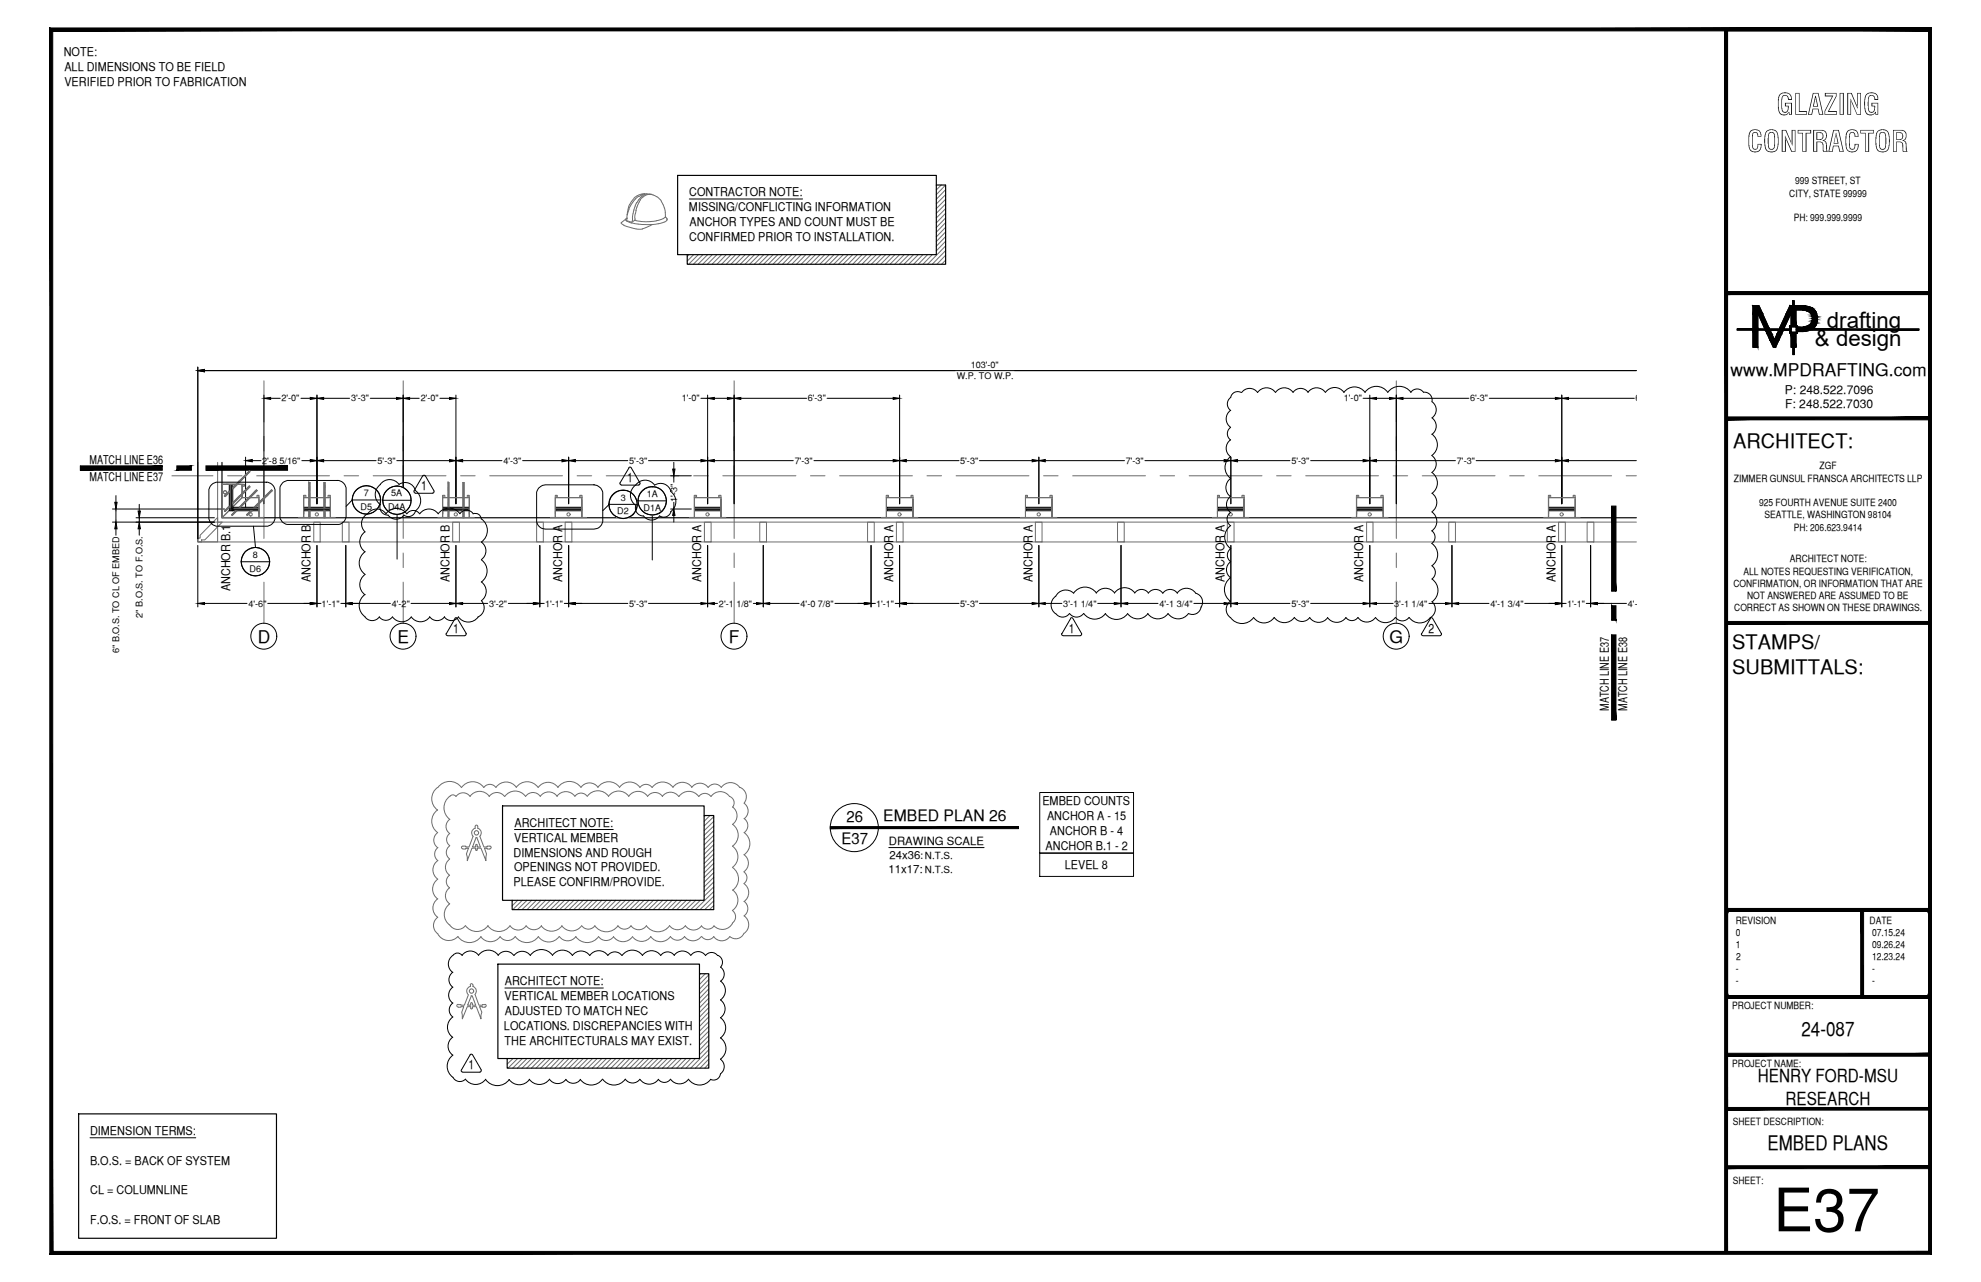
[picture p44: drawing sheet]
<svg xmlns="http://www.w3.org/2000/svg" width="432mm" height="279mm" viewBox="0 0 432 279" stroke-linecap="round" stroke-linejoin="round" font-family="sans-serif">
<defs><g id="words">
<text font-size="13.1" x="386.5" y="268.4">E37</text>
<g font-size="6.3">
<text x="387.2" y="25">GLAZING</text>
<text x="380.8" y="33.1">CONTRACTOR</text>
</g>
<g font-size="4.9">
<text x="398.2" y="71.5">drafting</text>
<text x="395.6" y="75.5">&amp; design</text>
</g>
<g font-size="4.4">
<text x="377.8" y="97.5">ARCHITECT:</text>
<text x="377.6" y="141.5">STAMPS/</text>
<text x="377.6" y="146.9">SUBMITTALS:</text>
<text x="392.7" y="225.8">24-087</text>
<text x="385.3" y="250.7">EMBED PLANS</text>
</g>
<g font-size="3.9">
<text x="383.2" y="235.9">HENRY FORD-MSU</text>
<text x="389.2" y="240.7">RESEARCH</text>
</g>
<g font-size="3.8">
<text x="377.2" y="82">www.MPDRAFTING.com</text>
<text x="56.2" y="140.1">D</text>
<text x="86.6" y="140.1">E</text>
<text x="158.9" y="140.1">F</text>
<text x="302.9" y="140.1">G</text>
</g>
<g font-size="3.4">
<text x="184.5" y="179.1">26</text>
<text x="192.5" y="178.9">EMBED PLAN 26</text>
<text x="183.5" y="183.9">E37</text>
</g>
<g font-size="2.8">
<text x="91.8" y="106.9">1</text>
<text x="136.7" y="105.1">1</text>
<text x="98.8" y="137.9">1</text>
<text x="233" y="137.9">1</text>
<text x="311.4" y="137.9">2</text>
<text x="102.1" y="233">1</text>
</g>
<g font-size="2.6">
<text x="13.9" y="12.3">NOTE:</text>
<text x="14" y="15.5">ALL DIMENSIONS TO BE FIELD</text>
<text x="14" y="18.7">VERIFIED PRIOR TO FABRICATION</text>
<text x="150.2" y="46">MISSING/CONFLICTING INFORMATION</text>
<text x="150.2" y="42.8">CONTRACTOR NOTE:</text>
<text x="150.2" y="52.5">CONFIRMED PRIOR TO INSTALLATION.</text>
<text x="150.3" y="49.3">ANCHOR TYPES AND COUNT MUST BE</text>
<text x="389.1" y="85.8">P: 248.522.7096</text>
<text x="389.1" y="89">F: 248.522.7030</text>
<text x="19.5" y="101">MATCH LINE E36</text>
<text x="19.5" y="104.9">MATCH LINE E37</text>
<text x="50.2" y="128.9" transform="rotate(-90 50.2 128.9)">ANCHOR B.1</text>
<text x="67.7" y="126.9" transform="rotate(-90 67.7 126.9)">ANCHOR B</text>
<text x="98" y="126.9" transform="rotate(-90 98 126.9)">ANCHOR B</text>
<text x="122.6" y="126.9" transform="rotate(-90 122.6 126.9)">ANCHOR A</text>
<text x="152.8" y="126.9" transform="rotate(-90 152.8 126.9)">ANCHOR A</text>
<text x="194.7" y="126.9" transform="rotate(-90 194.7 126.9)">ANCHOR A</text>
<text x="225" y="126.9" transform="rotate(-90 225 126.9)">ANCHOR A</text>
<text x="266.9" y="126.9" transform="rotate(-90 266.9 126.9)">ANCHOR A</text>
<text x="297.1" y="126.9" transform="rotate(-90 297.1 126.9)">ANCHOR A</text>
<text x="339" y="126.9" transform="rotate(-90 339 126.9)">ANCHOR A</text>
<text x="350.7" y="154.9" transform="rotate(-90 350.7 154.9)">MATCH LINE E37</text>
<text x="354.6" y="154.9" transform="rotate(-90 354.6 154.9)">MATCH LINE E38</text>
<text x="227.2" y="175.5">EMBED COUNTS</text>
<text x="228.2" y="178.8">ANCHOR A - 15</text>
<text x="112.1" y="183.5">VERTICAL MEMBER</text>
<text x="112.1" y="180.2">ARCHITECT NOTE:</text>
<text x="227.9" y="185.2">ANCHOR B.1 - 2</text>
<text x="228.9" y="181.9">ANCHOR B - 4</text>
<text x="112" y="186.7">DIMENSIONS AND ROUGH</text>
<text x="112.1" y="189.9">OPENINGS NOT PROVIDED.</text>
<text x="232.1" y="189.4">LEVEL 8</text>
<text x="112" y="193.2">PLEASE CONFIRM/PROVIDE.</text>
<text x="110" y="214.7">ARCHITECT NOTE:</text>
<text x="110" y="217.9">VERTICAL MEMBER LOCATIONS</text>
<text x="110" y="221.2">ADJUSTED TO MATCH NEC</text>
<text x="109.9" y="224.4">LOCATIONS. DISCREPANCIES WITH</text>
<text x="110" y="227.6">THE ARCHITECTURALS MAY EXIST.</text>
<text x="19.6" y="247.3">DIMENSION TERMS:</text>
<text x="19.6" y="253.8">B.O.S. = BACK OF SYSTEM</text>
<text x="19.7" y="260.2">CL = COLUMNLINE</text>
<text x="19.6" y="266.7">F.O.S. = FRONT OF SLAB</text>
</g>
<g font-size="2.5">
<text x="193.7" y="184.1">DRAWING SCALE</text>
<text x="193.7" y="190.2">11x17:</text>
<text x="193.9" y="187.1">24x36:</text>
</g>
<g font-size="2.2">
<text x="391.3" y="40.2">999 STREET, ST</text>
<text x="390" y="42.9">CITY, STATE 99999</text>
<text x="391" y="48.2">PH: 999.999.9999</text>
<text x="378" y="105">ZIMMER GUNSUL FRANSCA ARCHITECTS LLP</text>
<text x="396.6" y="102.3">ZGF</text>
<text x="383.4" y="110.3">925 FOURTH AVENUE SUITE 2400</text>
<text x="384.6" y="113">SEATTLE, WASHINGTON 98104</text>
<text x="391" y="115.6">PH: 206.623.9414</text>
<text x="380" y="125.2">ALL NOTES REQUESTING VERIFICATION,</text>
<text x="390.1" y="122.6">ARCHITECT NOTE:</text>
<text x="377.8" y="127.9">CONFIRMATION, OR INFORMATION THAT ARE</text>
<text x="380.8" y="130.6">NOT ANSWERED ARE ASSUMED TO BE</text>
<text x="378" y="133.2">CORRECT AS SHOWN ON THESE DRAWINGS.</text>
<text x="378.3" y="201.3">REVISION</text>
<text x="378.4" y="204">0</text>
<text x="407.5" y="201.3">DATE</text>
<text x="408" y="204">07.15.24</text>
<text x="378.3" y="206.6">1</text>
<text x="378.5" y="209.2">2</text>
<text x="408" y="206.6">09.26.24</text>
<text x="408" y="209.2">12.23.24</text>
<text x="378.4" y="211.9">-</text>
<text x="378.4" y="214.5">-</text>
<text x="408" y="211.9">-</text>
<text x="408" y="214.5">-</text>
<text x="377.6" y="219.9">PROJECT NUMBER:</text>
<text x="377.6" y="232.5">PROJECT NAME:</text>
<text x="377.7" y="245.2">SHEET DESCRIPTION:</text>
<text x="377.7" y="257.9">SHEET:</text>
</g>
<g font-size="2.1">
<text x="201.6" y="187.3">N.T.S.</text>
<text x="201.6" y="190.2">N.T.S.</text>
</g>
<g font-size="2">
<text x="208.5" y="82.7">W.P. TO W.P.</text>
<text x="211.6" y="80.3">103'-0&quot;</text>
<text x="61.3" y="87.5">2'-0&quot;</text>
<text x="76.5" y="87.5">3'-3&quot;</text>
<text x="91.7" y="87.5">2'-0&quot;</text>
<text x="148.6" y="87.5">1'-0&quot;</text>
<text x="176.1" y="87.5">6'-3&quot;</text>
<text x="292.9" y="87.5">1'-0&quot;</text>
<text x="320.4" y="87.5">6'-3&quot;</text>
<text x="356.5" y="87.5">6'-3&quot;</text>
<text x="57.1" y="101.1">2'-8 5/16&quot;</text>
<text x="82.3" y="101.1">5'-3&quot;</text>
<text x="109.7" y="101.1">4'-3&quot;</text>
<text x="137.2" y="101.1">5'-3&quot;</text>
<text x="173.2" y="101.1">7'-3&quot;</text>
<text x="209.3" y="101.1">5'-3&quot;</text>
<text x="245.4" y="101.1">7'-3&quot;</text>
<text x="281.5" y="101.1">5'-3&quot;</text>
<text x="317.6" y="101.1">7'-3&quot;</text>
<text x="78.6" y="111.1">D5</text>
<text x="79.3" y="108.1">7</text>
<text x="84.6" y="111.2">D4A</text>
<text x="85.3" y="108.1">5A</text>
<text x="134.6" y="112.1">D2</text>
<text x="135.3" y="109.1">3</text>
<text x="140.3" y="111.3">D1A</text>
<text x="141" y="108.3">1A</text>
<text x="147.6" y="109.3" transform="rotate(-90 147.6 109.3)">1'-3&quot;</text>
<text x="54.4" y="124.6">D6</text>
<text x="55.1" y="121.5">8</text>
<text x="31.1" y="134.6" transform="rotate(-90 31.1 134.6)">2&quot; B.O.S. TO F.O.S.</text>
<text x="54.2" y="132.2">4'-6&quot;</text>
<text x="70.1" y="132.3">1'-1&quot;</text>
<text x="85.4" y="132.3">4'-2&quot;</text>
<text x="106.6" y="132.2">3'-2&quot;</text>
<text x="118.8" y="132.3">1'-1&quot;</text>
<text x="137.2" y="132.2">5'-3&quot;</text>
<text x="156.7" y="132.2">2'-1 1/8&quot;</text>
<text x="174.5" y="132.2">4'-0 7/8&quot;</text>
<text x="190.9" y="132.3">1'-1&quot;</text>
<text x="209.3" y="132.2">5'-3&quot;</text>
<text x="231.8" y="132.2">3'-1 1/4&quot;</text>
<text x="252.7" y="132.2">4'-1 3/4&quot;</text>
<text x="281.5" y="132.2">5'-3&quot;</text>
<text x="303.9" y="132.2">3'-1 1/4&quot;</text>
<text x="324.9" y="132.2">4'-1 3/4&quot;</text>
<text x="341.6" y="132.3">1'-1&quot;</text>
<text x="354.8" y="132.2">4'-0 7/8&quot;</text>
<text x="26" y="142.4" transform="rotate(-90 26 142.4)">6&quot; B.O.S. TO CL OF EMBED</text>
</g>
</g></defs>
<!-- layer: GRID LINES -->
<g fill="none" stroke="#6c6c6c" stroke-width=".22">
<path d="M57.5 83v8.9M57.5 95.1v3.2M87.9 83v8.9M87.9 95.1v3.2M160 83v8.9M160 95.1v3.2M304.4 83v8.9M304.4 95.1v3.2M37.5 103.7h8.9M49.6 103.7h3.2M55.9 103.7h15.9M57.5 101.5v15.8"/>
<path d="M75 103.7h3.2M81.3 103.7h15.9M87.9 101.5v15.8M100.4 103.7h3.2M106.7 103.7h15.9M125.8 103.7h3.2M132.1 103.7h15.9M151.2 103.7h3.2M157.5 103.7h16M160 101.5v15.8M176.7 103.7h3.1M183 103.7h15.9"/>
<path d="M202.1 103.7h3.1M208.4 103.7h15.9M227.5 103.7h3.1M233.8 103.7h15.9M252.9 103.7h3.1M259.2 103.7h15.9M278.3 103.7h3.1M284.6 103.7h15.9M303.7 103.7h3.1M304.4 101.5v15.8M310 103.7h15.9M329.1 103.7h3.1"/>
<path d="M335.4 103.7h15.9M354.5 103.7h2.2M57.5 120.5v3.2M57.5 126.9v9M87.9 120.5v3.2M87.9 126.9v9M160 120.5v3.2M160 126.9v9M304.4 120.5v3.2M304.4 126.9v9"/>
</g>
<!-- layer: HEAVY_2 -->
<path d="M147.7 38.2h56.4v17.3h-56.4zM204.1 40.3h2v17.3h-56.3v-2.1M48.4 100.8v12h308.3M109.5 175.6h44v20.6h-44zM153.5 177.7h2.1v20.5h-44v-2M108.5 210.1h44v20.6h-44zM152.5 212.2h2v20.6h-43.9v-2.1M17.1 242.8h43.2v27.1h-43.2z" fill="none" stroke="#000" stroke-width=".25"/>
<!-- layer: SURROUNDING CONDITIONS -->
<g fill="none" stroke="#6c6c6c" stroke-width=".22">
<path d="M43.1 100.8v17.3h4.3v-17.3M47.4 112.8v1h1.1l-3.9 3.9h-.7v.4h-.8v-.8h.5v-.7zM48.5 105.5h4.3v3v-3M48.9 108.1h.4M48.9 108.1h.3M48.9 111.4h.3M49 111.4h.1M49 108.2h.1M49 107.9h.4M49 111.3h.3M49.1 107.9h.3M49.1 111.2h.3"/>
<path d="M49.2 105.5h.6M49.2 107.8h.3M49.2 111h.4M49.2 111.1h.3M49.3 107.7h.3M49.3 110.9h.4M49.4 107.6h.3M49.4 110.8h.4M49.5 107.5h.3M49.5 110.7h.4M49.6 107.4h.3M49.7 107.3h.3"/>
<path d="M49.7 110.5h.3M49.8 107.1h.2M49.8 107.2h.2M49.8 110.4h.2M49.9 107.1h.1M49.9 110.4h.1M50 107.4l-1 .9-.1-.2M50 110.3l-1.1 1.1 .1 .1 1-.9h-.4M50 107l-1.1 1.1M50.5 112.1h.4M50.5 112.3h.2M50.6 112.3h.1"/>
<path d="M50.7 112h.4M50.7 106.4h.2M50.7 106.3h.3M50.7 106.5h.1M50.7 109.7h.2M50.7 109.6h.3M50.7 109.8h.1M50.7 111.9h.4M50.8 109.4h.3M50.9 106.1h.3M50.9 109.3h.3M50.9 111.8h.3"/>
<path d="M50.9 106h.3M50.9 111.7h.3M51 105.9h.4M51 109.3h.3M51.1 109.2h.3M51.1 111.6h.3M51.1 111.5h.3M51.2 105.8h.4M51.2 109.1h.3M51.2 105.7h.4M51.2 109h.4M51.2 111.4h.4"/>
<path d="M51.3 111.4h.3M51.4 111.3l-.9 .9 .1 .1 1.1-1M51.4 105.6h.3M51.4 108.9h.3M51.4 105.5h.4M51.4 108.8h.4M51.5 108.7h.4M51.6 105.4h.3M51.6 108.6h.3M51.6 105.3h.3M51.7 108.5h.4M51.8 105.2h.3"/>
<path d="M51.8 108.5h.3M51.9 108.3h.4M51.9 105h.4M52 105h.3M52.1 104.8h.4M52.1 108.1h.4M52.1 110.5h.4M52.2 110.4h.3M52.3 104.7h.3M52.3 108h.3M52.3 104.6h.4M52.3 107.9h.3"/>
<path d="M52.3 110.4h.3M52.4 105.5h-3.9v7.3h8v-4M52.4 110.3h.3M52.5 104.5h.3M52.5 107.8h.3M52.5 110.2h.3M52.6 110.1h.3M52.6 104.3h.4M52.6 107.6h.4M52.6 110h.4M52.7 104.3h.3M52.7 109.9h.4"/>
<path d="M52.8 106h.5v-.5h-4.8l-.1-.3v7.6M52.8 108.5l-4.4 4.3M52.8 107.4h.3M52.8 105.5v.5M52.8 104.1h.3M52.8 107.4h.4M52.8 109.8h.4M52.9 104.1h.3M52.9 109.7h.4M53 107.3h.3M53 105.8h.1M53 103.9h.3"/>
<path d="M53 107.2h.4M53 109.6h.4M53.1 103.9h.3M53.1 109.5h.3M53.1 107.1h.4M53.2 103.7h.4M53.2 103.8h.3M53.2 107h.3M53.2 109.4h.3M53.3 109.3h.3M53.3 103.6h.4M53.3 106.9h.4"/>
<path d="M53.4 103.6h.4M53.4 106.9h.3M53.4 109.3h.3M53.5 109.2h.3M53.5 103.4h.4M53.5 106.7h.3M53.6 103.4h.3M53.6 106.7h.3M53.6 109.1h.3M53.7 109h.3M53.7 112.2l.9-.9h.4l-1.1 1zM53.7 103.3h.3"/>
<path d="M53.7 106.6h.3M53.8 103.2h.3M53.8 106.5h.3M53.8 108.8h.4M53.8 108.9h.3M53.8 112.2h.2M53.8 106.4h.4M53.8 112.1h.4M53.8 112.3h.2M53.9 103.1h.3M53.9 106.3h.4M53.9 108.7h.4"/>
<path d="M53.9 112h.3M54 103h.3M54 108.6h.4M54 106.2h.4M54 111.9h.4M54.1 102.9h.3M54.1 106.1h.4M54.1 108.5h.4M54.1 111.8h.3M54.2 102.8h.3M54.2 108.5h.3M54.2 106h.2"/>
<path d="M54.2 111.7h.3M54.3 102.6h.1M54.3 105.9h.1M54.3 102.7h.1M54.3 108.3h.3M54.3 111.6h.3M54.4 102.6l-3.7 3.6h.4M54.4 108.3h.3M54.4 105.9l-3.7 3.6h.4M54.4 102.6l.1 .2M54.4 105.9l.1 .2M54.4 111.6h.3"/>
<path d="M54.4 111.5h.4M54.5 108.1h.4M54.5 102.8l-3.8 3.8M54.5 106.1l-3.8 3.8M54.5 111.4h.4M54.7 108h.3M54.7 107.9h.4M54.9 107.8h.3M55 107.6h.4M55.1 107.6h.3M55.2 107.4h.4M55.4 107.3h.3"/>
<path d="M55.4 110.6l3.8-3.9 .2 .2-3.6 3.7M55.4 107.2h.4M55.4 110.4h.5M55.6 107.1h.3M55.6 107h.3M55.6 110.3h.4M55.7 110.2h.4M55.8 106.9h.3M55.8 106.9h.2M55.8 110.1h.4M55.9 110h.3M56 108.5v-.6h.5v4.9h1h-9.1"/>
<path d="M56 108.4h.5M56 109.9h.3M56.1 109.9h.3M56.1 106.9l-.2-.2-3.8 3.9M56.1 106.9l-3.6 3.7M56.2 109.7h.3M56.3 108.2h.1M56.3 109.7h.3M56.4 109.5h.3M56.5 108.5h-3.7h3.7v4.3M56.5 111.4v.6M56.5 109.5h.3"/>
<path d="M56.6 109.3h.3M56.6 109.3h.4M56.7 109.2h.4M56.8 109.2h.3M56.9 109h.4M57 109h.3M57.1 108.8h.3M57.1 108.8h.4M57.3 108.6h.3M57.3 108.6h.4M57.5 108.5h.3M57.5 108.4h.3"/>
<path d="M57.7 108.3h.3M57.7 108.2h.3M57.8 108.1h.4M58 107.9h.4M58.2 107.8h.3M58.2 107.7h.3M58.4 107.6h.3M58.4 107.5h.3M58.5 107.4h.4M58.6 107.3h.3M58.7 107.2h.4M58.8 107.1h.3"/>
<path d="M58.9 107.1h.3M58.9 107h.4M59.1 106.9h.2M59.1 106.8h.1M66.2 111.4v.6M66.4 108.2h.1M66.7 108.5v-.6h-.5v4.9h-.5M66.7 108.4l-.5 .1h5.8M67.3 105.2h.1M67.3 105.2h.3M67.3 105.2v5.4M67.4 111.3l-.1 1.5h.3v-1.5l-.3 .2"/>
<path d="M67.4 105.2h-.1M67.6 105.2l-.3 .2M67.6 105.4l-.3 .3M67.6 105.7l-.3 .2M67.6 105.9l-.3 .3M67.6 106.2l-.3 .2M67.6 106.4l-.3 .3M67.6 106.7l-.3 .2M67.6 106.9l-.3 .3M67.6 107.2l-.3 .3M67.6 107.4l-.3 .3M67.6 107.7l-.3 .2"/>
<path d="M67.6 107.9l-.3 .3M67.6 108.2l-.3 .3M67.6 108.5l-.3 .2M67.6 108.7l-.3 .3M67.6 109l-.3 .2M67.6 109.2l-.3 .3M67.6 109.5l-.3 .2M67.6 109.7l-.3 .3M67.6 110l-.3 .2M67.6 110.2l-.3 .3M67.6 105.2v5.4M67.6 112.8h.1"/>
<path d="M67.6 111.5l-.3 .3M67.6 111.8l-.3 .2M67.6 112l-.3 .3M67.6 112.3l-.3 .2M67.6 112.5l-.3 .3M67.6 105.2l-.3 .3M67.6 105.5l-.3 .2M67.6 105.7l-.3 .3M67.6 106l-.3 .2M67.6 106.2l-.3 .3M67.6 106.7l-.3 .3M67.6 107l-.3 .3"/>
<path d="M67.6 107.5l-.3 .3M67.6 107.8l-.3 .2M67.6 108l-.3 .3M67.6 108.3l-.3 .2M67.6 108.5l-.3 .3M67.6 108.8l-.3 .2M67.6 109.1l-.3 .2M67.6 109.3l-.3 .2M67.6 109.6l-.3 .2M67.6 109.9l-.3 .1M67.6 110.1l-.3 .2M67.6 110.4l-.2 .2"/>
<path d="M67.6 111.4l-.3 .2M67.6 111.6l-.3 .2M67.6 111.9l-.3 .2M67.6 112.1l-.3 .3M67.6 112.4l-.3 .2M67.6 112.6l-.2 .2M68.4 113.8h1.4v4.3h-1.4zM70.6 111.3h.1M70.6 111.3v1.5h.3v-1.5l-.3 .3M70.7 105.2l-.1 .1M70.7 111.3l-.1 .1M70.9 110.3l-.3 .3v-5.4h.3v5.4"/>
<path d="M70.9 108.3l-.3 .2M70.9 107.1l-.3 .2M70.9 108.5l-.3 .3M70.9 108.8l-.3 .3M70.9 109.1l-.3 .2M70.9 109.3l-.3 .3M70.9 105.2l-.3 .2M70.9 105.5l-.3 .2M70.9 105.7l-.3 .2M70.9 106l-.3 .2M70.9 106.2l-.3 .2M70.9 106.5l-.3 .2"/>
<path d="M70.9 106.7l-.3 .2M70.9 107l-.3 .2M70.9 107.3l-.3 .1M70.9 107.5l-.3 .2M70.9 107.8l-.3 .2M70.9 108l-.3 .3M70.9 108.8l-.3 .2M70.9 109l-.3 .3M70.9 109.5l-.3 .3M70.9 109.8l-.3 .2M70.9 110l-.3 .3M70.9 111.6l-.3 .2"/>
<path d="M70.9 111.8l-.3 .3M70.9 112.1l-.3 .2M70.9 112.3l-.3 .3M70.9 112.6l-.3 .2M70.9 105.3l-.3 .2M70.9 105.5l-.3 .3M70.9 105.8l-.3 .2M70.9 106l-.3 .3M70.9 106.3l-.3 .3M70.9 106.6l-.3 .2M70.9 106.8l-.3 .3M70.9 107.3l-.3 .3"/>
<path d="M70.9 107.6l-.3 .2M70.9 107.8l-.3 .3M70.9 108.1l-.3 .2M70.9 108.3l-.3 .3M70.9 109.6l-.3 .3M70.9 109.9l-.3 .2M70.9 110.1l-.3 .3M70.9 110.4l-.2 .2M70.9 111.4l-.3 .2M70.9 111.6l-.3 .3M70.9 112.1l-.3 .3M70.9 112.4l-.3 .2"/>
<path d="M70.9 112.6l-.2 .2M71.5 108.5v-.6h.5v4.9h1.1h-8h1.1M71.5 108.4h.5M71.8 108.2h.1M72 108.8v4h-5.8v-4.3h5.8v4.3M72 111.4v.6M74.6 113.8h1.5v4.3h-1.5zM96.5 111.4v.6M96.7 108.2h.1M97 108.5v-.6h-.5v4.9h-.5M97 108.4l-.5 .1h5.8M97.7 105.2h.1"/>
<path d="M97.7 111.5l.2-.2v1.5h-.2M97.7 105.2h.2M97.7 105.2v5.4l.2-.2M97.7 111.3v1.5l.2-.2M97.9 105.2l-.2 .2M97.9 105.4l-.2 .3M97.9 105.7l-.2 .2M97.9 105.9l-.2 .3M97.9 106.2l-.2 .2M97.9 106.4l-.2 .3M97.9 106.7l-.2 .2M97.9 106.9l-.2 .3"/>
<path d="M97.9 107.2l-.2 .3M97.9 107.4l-.2 .3M97.9 107.7l-.2 .2M97.9 107.9l-.2 .3M97.9 108.2l-.2 .3M97.9 108.5l-.2 .3M97.9 108.7l-.2 .3M97.9 109l-.2 .2M97.9 109.2l-.2 .3M97.9 109.5l-.2 .2M97.9 109.7l-.2 .3M97.9 110l-.2 .2"/>
<path d="M97.9 110.2l-.2 .3M97.9 105.2v5.4M97.9 112.8h.1M97.9 111.5l-.2 .3M97.9 111.8l-.2 .2M97.9 112l-.2 .3M97.9 112.3l-.2 .2M97.9 112.5l-.2 .3M97.9 105.2l-.2 .3M97.9 105.5l-.2 .2M97.9 105.7l-.2 .3M97.9 106.2l-.2 .3"/>
<path d="M97.9 106.5l-.2 .2M97.9 106.7l-.2 .3M97.9 107l-.2 .3M97.9 107.5l-.2 .3M97.9 107.8l-.2 .2M97.9 108l-.2 .3M97.9 108.3l-.2 .2M97.9 108.8l-.2 .2M97.9 109.1l-.2 .2M97.9 109.3l-.2 .2M97.9 109.6l-.2 .2M97.9 109.9l-.2 .1"/>
<path d="M97.9 110.1l-.2 .2M97.9 111.4l-.2 .2M97.9 111.6l-.2 .2M97.9 111.9l-.2 .2M97.9 112.1l-.2 .3M97.9 112.4l-.2 .2M98.7 113.8h1.4v4.3h-1.4zM100.9 111.3h.1M100.9 111.3v1.5h.3v-1.5l-.3 .3M101 105.2l-.1 .1M101 111.3l-.1 .1M101.2 110.3l-.3 .3v-5.4h.3v5.4"/>
<path d="M101.2 108l-.3 .3M101.2 105.5l-.3 .3M101.2 105.8l-.3 .2M101.2 106l-.3 .3M101.2 106.3l-.3 .3M101.2 106.6l-.3 .2M101.2 106.8l-.3 .3M101.2 107.1l-.3 .2M101.2 108.1l-.3 .2M101.2 108.3l-.3 .3M101.2 105.2l-.3 .2M101.2 105.5l-.3 .2"/>
<path d="M101.2 105.7l-.3 .2M101.2 106l-.3 .2M101.2 106.2l-.3 .2M101.2 106.5l-.3 .2M101.2 106.7l-.3 .2M101.2 107l-.3 .2M101.2 107.3l-.3 .1M101.2 107.5l-.3 .2M101.2 107.8l-.3 .2M101.2 108.3l-.3 .2M101.2 108.5l-.3 .3M101.2 108.8l-.3 .2"/>
<path d="M101.2 109l-.3 .3M101.2 109.3l-.3 .3M101.2 109.5l-.3 .3M101.2 109.8l-.3 .2M101.2 110l-.3 .4M101.2 111.6l-.3 .2M101.2 111.8l-.3 .3M101.2 112.1l-.3 .2M101.2 112.3l-.3 .3M101.2 112.6l-.3 .2M101.2 105.3l-.3 .2M101.2 107.3l-.3 .3"/>
<path d="M101.2 107.6l-.3 .2M101.2 107.8l-.3 .3M101.2 108.6l-.3 .2M101.2 108.8l-.3 .3M101.2 109.1l-.3 .2M101.2 109.6l-.3 .3M101.2 109.9l-.3 .2M101.2 110.4l-.2 .2M101.2 111.4l-.3 .2M101.2 111.6l-.3 .3M101.2 112.1l-.3 .3M101.2 112.4l-.3 .2"/>
<path d="M101.2 112.6l-.2 .2M101.9 108.5v-.6h.4v4.9h1.1h-8h1.1M101.9 108.4h.4M102.1 108.2h.1M102.3 108.8v4h-5.8v-4.3h5.8v4.3M102.3 111.4v.6M117 113.8h1.4v4.3h-1.4zM121 111.4v.6M121.3 108.2h.1M121.5 108.5v-.6h-.5v4.9h-.4M121.5 108.4l-.5 .1h5.9M123.2 113.8h1.5v4.3h-1.5z"/>
<path d="M126.4 108.5v-.6h.5v4.9h1h-7.9h1M126.4 108.4h.5M126.6 108.2h.1M126.8 108.8v4h-5.8v-4.3h5.8v4.3M126.8 111.4v.6M151.4 111.4v.6M151.6 108.2h.1M151.8 108.5v-.6h-.5v4.9h-.4M151.8 108.4l-.5 .1h5.9M153.5 113.8h1.5v4.3h-1.5zM156.7 108.5v-.6h.5v4.9h1h-7.9h1M156.7 108.4h.5"/>
<path d="M156.9 108.2h.1M157.2 108.8v4h-5.8v-4.3h5.8v4.3M157.2 111.4v.6M165.6 113.8h1.5v4.3h-1.5zM189.1 113.8h1.5v4.3h-1.5zM193.2 111.4v.6M193.4 108.2h.1M193.7 108.5v-.6h-.5v4.9h-.5M193.7 108.4l-.5 .1h5.8M195.4 113.8h1.4v4.3h-1.4zM198.6 108.5v-.6h.4v4.9h1.1h-7.9h1M198.6 108.4h.4"/>
<path d="M198.8 108.2h.1M199 108.8v4h-5.8v-4.3h5.8v4.3M199 111.4v.6M223.5 111.4v.6M223.8 108.2h.1M224 108.5v-.6h-.5v4.9h-.4M224 108.4l-.5 .1h5.9M225.7 113.8h1.4v4.3h-1.4zM228.9 108.5v-.6h.5v4.9h1h-8h1.1M228.9 108.4h.5M229.1 108.2h.1M229.3 108.8v4h-5.8v-4.3h5.8v4.3"/>
<path d="M229.3 111.4v.6M243.6 113.8h1.4v4.3h-1.4zM265.4 111.4v.6M265.6 108.2h.1M265.8 108.5v-.6h-.4v4.9h-.5M265.8 108.4l-.4 .1h5.8M267.5 113.8h1.5v4.3h-1.5zM270.7 108.5v-.6h.5v4.9h1h-7.9h1.1M270.7 108.4h.5M271 108.2h.1M271.1 108.8v4h-5.7v-4.3h5.7v4.3M271.1 111.4v.6"/>
<path d="M295.7 111.4v.6M295.9 108.2h.1M296.2 108.5v-.6h-.5v4.9h-.5M296.2 108.4l-.5 .1h5.8M297.9 113.8h1.4v4.3h-1.4zM301 108.5v-.6h.5v4.9h1.1h-8h1.1M301 108.4h.5M301.2 108.2h.1M301.5 108.8v4h-5.8v-4.3h5.8v4.3M301.5 111.4v.6M315.8 113.8h1.4v4.3h-1.4zM337.6 111.4v.6"/>
<path d="M337.8 108.2h.1M338 108.5v-.6h-.5v4.9h-.4M338 108.4l-.5 .1h5.8M339.7 113.8h1.5v4.3h-1.5zM342.9 108.5v-.6h.4v4.9h1.1h-7.9h1M342.9 108.4h.4M343.1 108.2h.1M343.3 108.8v4h-5.7v-4.3h5.7v4.3M343.3 111.4v.6M345.9 113.8h1.5v4.3h-1.5zM356.7 113.8h-313.6v4.3h313.6M95.4 176.5a3 3 0 0 0 0 4.9 2.03 2.03 0 0 0 0 3.3"/>
<path d="M95.4 171.6a3 3 0 0 0 0 5M98 178.6a1.87 1.87 0 0 0 0 3.1M98.1 173.5a3.1 3.1 0 0 0 0 5.1M98.1 173.6l.6-.4 .7 .4M106.6 173.6a2.06 2.06 0 0 1 3.4 0M106.7 173.6a2.57 2.57 0 0 0-4.3 0 1.87 1.87 0 0 0-3 0M108.1 171.6a1.62 1.62 0 0 0-2.7 0 2.95 2.95 0 0 0-4.8 0 3.2 3.2 0 0 0-5.2 0M108.1 171.6a2.68 2.68 0 0 1 4.4 0 2.89 2.89 0 0 1 4.8 0M110 173.6a2.76 2.76 0 0 1 4.6 0M114.6 173.5a1.93 1.93 0 0 1 3.2 .1 2.25 2.25 0 0 1 3.6 0M117.3 171.6a2.64 2.64 0 0 1 4.3 0M121.4 173.5a2.38 2.38 0 0 1 3.9 0"/>
<path d="M125.3 173.5a1.66 1.66 0 0 1 2.7 0 2.8 2.8 0 0 1 4.6 .1 2.7 2.7 0 0 1 4.4-.1 2.47 2.47 0 0 1 4.1 .1 2 2 0 0 1 3.3 0M130.3 171.6a2.25 2.25 0 0 0-3.7 0 3.1 3.1 0 0 0-5 0M139.5 171.6a2.7 2.7 0 0 0-4.5 0 2.9 2.9 0 0 0-4.7 0M139.5 171.6a1.62 1.62 0 0 1 2.6 0M142.2 171.6a2.76 2.76 0 0 1 4.5 0M144.4 173.6a2.19 2.19 0 0 1 3.5 0M146.7 171.6a2.51 2.51 0 0 1 4.1 0M148 173.6a2.63 2.63 0 0 1 4.3 0 1.62 1.62 0 0 1 2.7 0M155 173.6a2.46 2.46 0 0 1 4 0 1.49 1.49 0 0 1 .7 2.3M159.7 175.9a2.31 2.31 0 0 1 0 3.8 2.88 2.88 0 0 1-.1 4.7 2.83 2.83 0 0 1 0 4.6M161.2 171.6a2.19 2.19 0 0 1 1 3.4M161.2 171.6a2.44 2.44 0 0 0-4 0 1.76 1.76 0 0 0-2.8 0 2.2 2.2 0 0 0-3.6 0"/>
<path d="M162.2 175.1a2.06 2.06 0 0 1 0 3.3M162.2 178.4a1.87 1.87 0 0 1 0 3.1M95.4 187.6a2.44 2.44 0 0 0 0 4 2.68 2.68 0 0 0 0 4.3M95.4 195.9a2.44 2.44 0 0 0 0 4M95.4 199.9a2.19 2.19 0 0 0 0 3.6M95.5 184.7a1.78 1.78 0 0 0 0 2.9M98 187.3a2.13 2.13 0 0 0 0 3.5 1.67 1.67 0 0 0 0 2.7 2.12 2.12 0 0 0 0 3.5M98 184.3a1.75 1.75 0 0 0 0 2.9M98 181.6a1.62 1.62 0 0 0 0 2.7M98 197a2.83 2.83 0 0 0 0 4.6 2.07 2.07 0 0 0 3.4 .2M159.6 198.4a1.68 1.68 0 0 1 0 2.8M159.7 189.1a3 3 0 0 1 0 4.9"/>
<path d="M159.7 194a2.7 2.7 0 0 1 0 4.4M162.2 190a1.59 1.59 0 0 1 0 2.6 2.38 2.38 0 0 1 0 3.9M162.2 196.4a1.94 1.94 0 0 1 0 3.2M162.2 181.4a2.93 2.93 0 0 1 0 4.9 2.25 2.25 0 0 1 0 3.7M162.2 199.6a2.32 2.32 0 0 1 0 3.8M95.4 203.5a2.7 2.7 0 0 0 4.4 .6 3.1 3.1 0 0 0 5.1 0M101.4 201.7a3 3 0 0 0 5 0M106.3 201.8a2.95 2.95 0 0 0 4.9 0M111.2 201.8a2.13 2.13 0 0 0 3.5 0M114.7 201.7a2.06 2.06 0 0 0 3.4 0M117.3 204.1a2.76 2.76 0 0 0 4.6 0M117.4 204.1a3.1 3.1 0 0 1-5.1 0 2.01 2.01 0 0 1-3.3 0 2.57 2.57 0 0 1-4.2 0"/>
<path d="M118 201.8a2.76 2.76 0 0 0 4.5 0M121.9 204.1a2.19 2.19 0 0 0 3.6 0M129.7 201.8a3.1 3.1 0 0 0 5 0M129.7 201.8a1.78 1.78 0 0 1-2.9 0 2.64 2.64 0 0 1-4.3 0M133.7 204.2a2.51 2.51 0 0 0 4.1 0M133.8 204.1a2.03 2.03 0 0 1-3.3 0 3 3 0 0 1-5 0M140.9 201.8a3.1 3.1 0 0 0 5 0M140.9 201.7a2.06 2.06 0 0 1-3.4 .1 1.75 1.75 0 0 1-2.8 0M145.9 201.7a2.13 2.13 0 0 0 3.5 0M149.2 204.1a2.25 2.25 0 0 0 3.7 0M149.2 204.1a1.86 1.86 0 0 1-3.1 0 2.61 2.61 0 0 1-4.2 0 2.44 2.44 0 0 1-4 0M152.9 204.1a1.62 1.62 0 0 0 2.7 0"/>
<path d="M155.6 204.1a2.13 2.13 0 0 0 3.5 0M159.7 201.2a2.49 2.49 0 0 1-4 .6 1.67 1.67 0 0 1-2.8 0 2.13 2.13 0 0 1-3.5 0M162.2 203.4a1.94 1.94 0 0 1-3.1 .7"/>
<circle cx="49.1" cy="107.3" r=".35"/>
<circle cx="54.6" cy="112.1" r=".35"/>
<circle cx="69.1" cy="112.1" r=".35"/>
<circle cx="99.3" cy="112.1" r=".35"/>
<circle cx="123.9" cy="112.1" r=".35"/>
<circle cx="154.2" cy="112.1" r=".35"/>
<circle cx="196.1" cy="112.1" r=".35"/>
<circle cx="226.4" cy="112.1" r=".35"/>
<circle cx="268.3" cy="112.1" r=".35"/>
<circle cx="298.5" cy="112.1" r=".35"/>
<circle cx="340.4" cy="112.1" r=".35"/>
</g>
<!-- layer: DIM -->
<g fill="none" stroke="#000" stroke-width=".22">
<path d="M43.1 80v37.4M44.6 80.8h312.1M53.5 99.6v11M57.5 86.1v23.7M59 86.8h2.1M65.6 86.8h2M69.1 86.1v23.7M70.5 86.8h5.7M80.7 86.8h5.7M87.9 86.1v23.7M89.3 86.8h2.1M95.9 86.8h2.1"/>
<path d="M99.4 86.1v23.7M124 99.6v10.2M152.8 86.8h1.4M154.2 86.1v23.7M155.7 86.8h2.9M160 86.1v23.7M161.5 86.8h14.3M180.3 86.8h14.4M196.1 86.1v23.7M226.4 99.6v10.2M268.3 99.6v10.2M297.1 86.8h1.5"/>
<path d="M298.6 86.1v23.7M300 86.8h2.9M304.4 86.1v23.7M305.8 86.8h14.4M324.6 86.8h14.4M340.4 86.1v23.7M341.9 86.8h14.3M24.5 113.8h22.2M24.5 110.9h24.5M25.3 108v1.5M25.3 110.9v2.9M25.3 115.3v1.3"/>
<path d="M29.7 112.8h17M30.4 109.9v1.5M30.4 112.8v1M30.4 115.3v1.3M43.1 118.9v13.4M55 100.4h1.9M65.8 100.4h1.8M69.1 118.9v13.4M70.5 100.4h11.5M75.4 118.9v13.4M86.5 100.4h11.5M99.4 118.9v13.4"/>
<path d="M100.8 100.4h8.6M113.9 100.4h8.6M117.7 118.9v13.4M124 118.9v13.4M125.4 100.4h11.4M141.4 100.4h11.4M146.2 110.9h4.5M146.2 103.7h4.5M146.9 100.8v1.4M146.9 103.7v1.4M146.9 109.5v1.4M146.9 112.3v1.5"/>
<path d="M154.2 118.9v13.4M155.7 100.4h17.2M166.4 118.9v13.4M177.4 100.4h17.3M189.9 118.9v13.4M196.1 118.9v13.4M197.5 100.4h11.5M213.5 100.4h11.5M226.4 118.9v13.4M227.8 100.4h17.3M244.3 118.9v13.4M249.6 100.4h17.2"/>
<path d="M268.3 118.9v13.4M269.7 100.4h11.5M285.7 100.4h11.4M298.6 118.9v13.4M300 100.4h17.2M316.5 118.9v13.4M321.8 100.4h17.2M340.4 118.9v13.4M341.9 100.4h14.8M346.7 118.9v13.4M44.6 131.5h9.2M58.4 131.5h9.2"/>
<path d="M69.1 131.5h.9M74.3 131.5h1.1M76.8 131.5h8.3M89.6 131.5h8.4M100.8 131.5h5.5M110.8 131.5h5.5M117.7 131.5h.9M123 131.5h1M125.4 131.5h11.4M141.4 131.5h11.4M155.7 131.5h.7M164.2 131.5h.7"/>
<path d="M167.8 131.5h6.4M182 131.5h6.4M189.9 131.5h.9M195.1 131.5h1M197.5 131.5h11.5M213.5 131.5h11.5M227.8 131.5h3.7M239.3 131.5h3.6M245.8 131.5h6.6M260.2 131.5h6.6M269.7 131.5h11.5M285.7 131.5h11.4"/>
<path d="M300 131.5h3.7M311.5 131.5h3.6M317.9 131.5h6.6M332.4 131.5h6.6M340.4 131.5h1M345.8 131.5h.9M348.2 131.5h6.3"/>
</g>
<g fill="#000" stroke="#000" stroke-width=".22">
<path d="M43.1 80.8l1.5-.3v.5zM57.5 86.8l1.5-.2v.5zM67.6 86.6l1.5 .2-1.5 .3zM69.1 86.8l1.4-.2v.5zM86.4 86.6l1.5 .2-1.5 .3zM87.9 86.8l1.4-.2v.5zM98 86.6l1.4 .2-1.4 .3zM154.2 86.8l1.5-.2v.5zM158.6 86.6l1.4 .2-1.4 .3zM160 86.8l1.5-.2v.5zM194.7 86.6l1.4 .2-1.4 .3zM298.6 86.8l1.4-.2v.5z"/>
<path d="M302.9 86.6l1.5 .2-1.5 .3zM304.4 86.8l1.4-.2v.5zM339 86.6l1.4 .2-1.4 .3zM340.4 86.8l1.5-.2v.5zM25 109.5h.5l-.2 1.4zM25.3 113.8l.2 1.5h-.5zM30.1 111.4h.5l-.2 1.4zM30.4 113.8l.2 1.5h-.5zM53.5 100.4l1.5-.3v.5zM67.6 100.1l1.5 .3-1.5 .2zM69.1 100.4l1.4-.3v.5zM98 100.1l1.4 .3-1.4 .2z"/>
<path d="M99.4 100.4l1.4-.3v.5zM122.5 100.1l1.5 .3-1.5 .2zM124 100.4l1.4-.3v.5zM146.9 110.9l.2 1.4h-.5zM146.6 102.2h.5l-.2 1.5zM152.8 100.1l1.4 .3-1.4 .2zM154.2 100.4l1.5-.3v.5zM194.7 100.1l1.4 .3-1.4 .2zM196.1 100.4l1.4-.3v.5zM225 100.1l1.4 .3-1.4 .2zM226.4 100.4l1.4-.3v.5zM266.8 100.1l1.5 .3-1.5 .2z"/>
<path d="M268.3 100.4l1.4-.3v.5zM297.1 100.1l1.5 .3-1.5 .2zM298.6 100.4l1.4-.3v.5zM339 100.1l1.4 .3-1.4 .2zM340.4 100.4l1.5-.3v.5zM43.1 131.5l1.5-.2v.5zM67.6 131.3l1.5 .2-1.5 .3zM75.4 131.5l1.4-.2v.5zM98 131.3l1.4 .2-1.4 .3zM99.4 131.5l1.4-.2v.5zM116.3 131.3l1.4 .2-1.4 .3zM124 131.5l1.4-.2v.5z"/>
<path d="M152.8 131.3l1.4 .2-1.4 .3zM154.2 131.5l1.5-.2v.5zM164.9 131.3l1.5 .2-1.5 .3zM166.4 131.5l1.4-.2v.5zM188.4 131.3l1.5 .2-1.5 .3zM196.1 131.5l1.4-.2v.5zM225 131.3l1.4 .2-1.4 .3zM226.4 131.5l1.4-.2v.5zM242.9 131.3l1.4 .2-1.4 .3zM244.3 131.5l1.5-.2v.5zM266.8 131.3l1.5 .2-1.5 .3zM268.3 131.5l1.4-.2v.5z"/>
<path d="M297.1 131.3l1.5 .2-1.5 .3zM298.6 131.5l1.4-.2v.5zM315.1 131.3l1.4 .2-1.4 .3zM316.5 131.5l1.4-.2v.5zM339 131.3l1.4 .2-1.4 .3zM346.7 131.5l1.5-.2v.5z"/>
</g>
<!-- layer: GRID LINES -->
<g fill="none" stroke="#000" stroke-width=".22">
<circle cx="57.5" cy="138.7" r="2.83"/>
<circle cx="87.9" cy="138.7" r="2.83"/>
<circle cx="160" cy="138.7" r="2.83"/>
<circle cx="304.3" cy="138.7" r="2.83"/>
</g>
<!-- layer: SYMBOLS -->
<path d="M181 180.1v.5l41-.5zM181 180.6l41-.5v.5z" fill="#000" stroke="#000" stroke-width=".22"/>
<g fill="none" stroke="#000" stroke-width=".22">
<path d="M46 105.8l.5-.5 .6-.2h10.9a1.93 1.93 0 0 1 1.9 1.9v5.8a1.93 1.93 0 0 1-1.9 1.9h-10.6a1.93 1.93 0 0 1-1.9-1.9v-6.1zM55.2 114.7l.5 4.6M61.7 105.2l.9-.5h10.9a1.93 1.93 0 0 1 1.9 1.9v5.8a1.84 1.84 0 0 1-1.9 1.9h-10.6a1.84 1.84 0 0 1-1.9-1.9v-6.1zM83 109h-6.2l-1.4 1.4M83.4 109h6.2M86.6 112.1v9.8M117.4 106.4l.8-.6 .7-.1h10.6a2.06 2.06 0 0 1 1.9 1.9v5.8a1.93 1.93 0 0 1-1.9 1.9h-10.6a1.93 1.93 0 0 1-1.9-1.9v-6.1zM138.9 109.9h-6.1l-1.4 1.4M139.1 109.2h6.2M142.2 112.2v9.8M52.6 122.4h6.2"/>
<circle cx="79.9" cy="108.9" r="3.1"/>
<circle cx="86.5" cy="109" r="3.1"/>
<circle cx="135.8" cy="109.9" r="3.1"/>
<circle cx="135.8" cy="110" r="3.1"/>
<circle cx="142.1" cy="109.1" r="3.1"/>
<circle cx="142.2" cy="109.2" r="3.1"/>
<circle cx="55.7" cy="122.4" r="3.1"/>
<circle cx="186.2" cy="180.4" r="5.2"/>
</g>
<!-- layer: MEDIUM_2 -->
<path d="M17.5 101.5v1M351.3 156.9h.9M193.7 184.7h20.8" fill="none" stroke="#000" stroke-width=".22"/>
<!-- layer: NOTES -->
<path d="M150.2 43.4h24.7M226.6 172.7h20.5v13.2h-20.5zM112.1 180.8h21.6M226.6 185.9h20.5v5.1h-20.5zM110 215.3h21.5M19.6 248h23.1" fill="none" stroke="#000" stroke-width=".22"/>
<!-- layer: LIGHT_1 -->
<g fill="none" stroke="#6c6c6c" stroke-width=".22">
<path d="M135.4 48.5l.1 .2M135.5 48.7l.5 .4M136 49.1l2.6 .8M136.3 47.7l.1 .2M136.4 48l.3 .2M136.7 46.8v.8M136.7 48.2l1 .4M136.7 47.6l-.2 .5 1.2 .4 .7-.6v-.3M136.7 47.5l-1.3 1M137.1 45.6l-.4 1.2 .1-.7M137.4 44.9l-.3 .7M137.7 48.6l1.5 .3"/>
<path d="M137.9 47.5l-.2 1M138 46.6l-.2 .9M138.2 43.3l-1.1 1.5-.3 1.3M138.3 48l.4 .1M138.4 46.6v1M138.6 43.3l-1.2 1.6M138.7 48.1l.9 .1M138.7 45.8l-.2 .8M138.7 49.9h1.3M138.8 44.1l-.8 2.4M138.8 45.1l-.2 .8M138.9 42.7l-.8 .5"/>
<path d="M139.2 42.8l-.7 .5M139.3 43.5l-.5 .7M139.6 43.5l-.8 1.7M139.6 48.3h2.2M139.6 43.1l-.3 .4M139.9 42.4l.6-.2-1.7 .5M139.9 43.1l-.3 .4M139.9 42.5l-.6 .3M140.2 42.9l-.3 .2M140.3 42.5l-.7 .5M140.5 42.3h1.1l.8 .2M140.6 42.6l-.4 .3"/>
<path d="M140.7 42.3l-.4 .2M141 42.4l-.4 .2M141.1 42.2l-.4 .1M141.4 42.4h.8M141.4 42.4h-.4M142.1 49l-2.1 .9M142.4 42.5l.8 .4M143.1 48.1l-1.4 .2M143.2 42.9l1 1M144.1 43.9l.4 .7M144.5 44.6l.3 .8M144.8 45.3l.2 1"/>
<path d="M145 46.3v.8M145 47.2v.1M145.3 48.1a9.7 9.7 0 0 1-6.1 .8M145.3 47.7l.1 .1M145.4 47.6l-.3-.4a2.92 2.92 0 0 1-2 .9M145.4 47.9h.1M145.4 47.9l-.1 .2M150.2 55.5l-.4 .4M151.2 55.5l-1.4 1.4M152.2 55.5l-2.1 2.1M153.2 55.5l-2.1 2.1M154.2 55.5l-2.1 2.1"/>
<path d="M155.3 55.5l-2.1 2.1M156.3 55.5l-2.1 2.1M157.3 55.5l-2.1 2.1M158.3 55.5l-2 2.1M159.3 55.5l-2 2.1M160.3 55.5l-2 2.1M161.4 55.5l-2.1 2.1M162.4 55.5l-2.1 2.1M163.4 55.5l-2 2.1M164.5 55.5l-2.1 2.1M165.5 55.5l-2.1 2.1M166.5 55.5l-2.1 2.1"/>
<path d="M167.5 55.5l-2.1 2.1M168.5 55.5l-2.1 2.1M169.5 55.5l-2.1 2.1M170.6 55.5l-2.1 2.1M171.6 55.5l-2.1 2.1M172.6 55.5l-2 2.1M173.6 55.5l-2 2.1M174.6 55.5l-2 2.1M175.6 55.5l-2 2.1M176.7 55.5l-2.1 2.1M177.7 55.5l-2.1 2.1M178.8 55.5l-2.1 2.1"/>
<path d="M179.8 55.5l-2.1 2.1M180.8 55.5l-2.1 2.1M181.8 55.5l-2.1 2.1M182.8 55.5l-2.1 2.1M183.8 55.5l-2.1 2.1M184.8 55.5l-2 2.1M185.9 55.5l-2.1 2.1M186.9 55.5l-2.1 2.1M187.9 55.5l-2 2.1M188.9 55.5l-2 2.1M189.9 55.5l-2 2.1M191 55.5l-2.1 2.1"/>
<path d="M192 55.5l-2.1 2.1M193 55.5l-2.1 2.1M194.1 55.5l-2.1 2.1M195.1 55.5l-2.1 2.1M196.1 55.5l-2.1 2.1M197.1 55.5l-2.1 2.1M198.1 55.5l-2.1 2.1M199.1 55.5l-2.1 2.1M200.2 55.5l-2.1 2.1M201.2 55.5l-2.1 2.1M202.2 55.5l-2 2.1M203.2 55.5l-2 2.1"/>
<path d="M204.2 40.3l-.1 .1M205.2 40.3l-1.1 1.1M206.1 40.3l-2 2.1M206.1 41.3l-2 2.1M206.1 42.4l-2 2M206.1 43.4l-2 2.1M206.1 44.4l-2 2.1M206.1 45.5l-2 2M206.1 46.5l-2 2.1M206.1 47.5l-2 2.1M206.1 48.5l-2 2.1M206.1 49.5l-2 2.1"/>
<path d="M206.1 50.5l-2 2.1M206.1 51.6l-2 2.1M206.1 52.6l-2 2.1M206.1 53.6l-3.9 4M206.1 54.6l-2.9 3M206.1 55.6l-1.9 2M206.1 56.7l-.9 .9M153.7 177.7l-.2 .3M154.7 177.7l-1.2 1.3M155.6 178l-2.1 2M155.6 179l-2.1 2M100.9 184.4l-.3 .3 .3 .3"/>
<path d="M100.9 185l1.2-.2-.4 1.3 .2 1.5 1-2.8h.8v.4l.2 .2 .1-.6h.8l1.1 2.8 .1-1.5-.4-1.3 1.2 .2M103.1 182.2l-.9 2.4-1.3-.2M103.6 180.1l.3-.3 .2 .3M103.6 180.1v.4a1.05 1.05 0 0 0-.5 1.8M103.7 184.2l.2-.2 .1 .2M103.7 184.2v.4h-.7l.8-2h.1l.8 2h-.7v-.4M104.1 180.1v.4a1.05 1.05 0 0 1 .5 1.8M104.6 182.2l.9 2.4 1.3-.2M106.8 184.4l.3 .3-.3 .3M111.8 196.2l-.2 .2M112.8 196.2l-1.2 1.2M113.9 196.2l-2.1 2"/>
<path d="M114.9 196.2l-2.1 2M115.9 196.2l-2.1 2M116.9 196.2l-2 2M117.9 196.2l-2 2M118.9 196.2l-2 2M120 196.2l-2.1 2M121 196.2l-2.1 2M122 196.2l-2 2M123.1 196.2l-2.1 2M124.1 196.2l-2.1 2M125.1 196.2l-2.1 2M126.1 196.2l-2.1 2"/>
<path d="M127.1 196.2l-2.1 2M128.1 196.2l-2.1 2M129.2 196.2l-2.1 2M130.2 196.2l-2.1 2M131.2 196.2l-2 2M132.2 196.2l-2 2M133.2 196.2l-2 2M134.2 196.2l-2 2M135.3 196.2l-2.1 2M136.3 196.2l-2.1 2M137.4 196.2l-2.1 2M138.4 196.2l-2.1 2"/>
<path d="M139.4 196.2l-2.1 2M140.4 196.2l-2.1 2M141.4 196.2l-2.1 2M142.4 196.2l-2.1 2M143.4 196.2l-2 2M144.5 196.2l-2.1 2M145.5 196.2l-2.1 2M146.5 196.2l-2 2M147.5 196.2l-2 2M148.5 196.2l-2 2M149.6 196.2l-2.1 2M150.6 196.2l-2.1 2"/>
<path d="M151.6 196.2l-2.1 2M152.7 196.2l-2.1 2M155.6 180l-2.1 2.1M155.6 181l-2.1 2.1M155.6 182.1l-2.1 2M155.6 183.1l-2.1 2.1M155.6 184.1l-2.1 2.1M155.6 185.1l-2.1 2.1M155.6 186.1l-2.1 2.1M155.6 187.1l-2.1 2.1M155.6 188.2l-2.1 2M155.6 189.2l-2.1 2.1"/>
<path d="M155.6 190.2l-2.1 2.1M155.6 191.2l-2.1 2.1M155.6 192.2l-2.1 2.1M155.6 193.3l-2.1 2M155.6 194.3l-4 3.9M155.6 195.3l-3 2.9M155.6 196.3l-2 1.9M155.6 197.4l-1 .8M99.9 218.9l-.3 .3 .3 .3M99.9 219.5l1.2-.1-.5 1.2 .2 1.5 1.1-2.7h.7l.1 .5 .2-.2M102.1 216.8l-.9 2.3-1.3-.2M102.5 215a1.05 1.05 0 0 0-.5 1.7"/>
<path d="M102.5 214.7l.3-.3 .3 .3M102.6 214.7v.3M102.7 217h.2M102.7 217l-.8 2.1h.7l.1-.6 .2 .2M102.9 217l.8 2.1h-.7v-.4M103.1 215a1.05 1.05 0 0 1 .4 1.7M103.1 214.7v.3M103.6 216.8l.8 2.3 1.3-.2M105.7 218.9l.3 .3-.3 .3M105.7 219.5l-1.2-.1 .5 1.2-.2 1.5-1-2.7h-.8v.4M152.7 212.2l-.2 .3M153.7 212.2l-1.2 1.3"/>
<path d="M154.5 212.5l-2 2.1M154.5 213.5l-2 2.1M154.5 214.5l-2 2.1M154.5 215.5l-2 2.1M154.5 216.5l-2 2.1M154.5 217.6l-2 2M154.5 218.6l-2 2.1M154.5 219.6l-2 2.1M110.7 230.7l-.1 .2M111.8 230.7l-1.2 1.2M112.8 230.7l-2.1 2.1M113.9 230.7l-2.1 2.1"/>
<path d="M114.9 230.7l-2.1 2.1M115.9 230.7l-2.1 2.1M116.9 230.7l-2.1 2.1M117.9 230.7l-2.1 2.1M118.9 230.7l-2.1 2.1M120 230.7l-2.1 2.1M121 230.7l-2.1 2.1M122 230.7l-2 2.1M123 230.7l-2 2.1M124 230.7l-2 2.1M125 230.7l-2 2.1M126.1 230.7l-2.1 2.1"/>
<path d="M127.1 230.7l-2.1 2.1M128.1 230.7l-2.1 2.1M129.2 230.7l-2.1 2.1M130.2 230.7l-2.1 2.1M131.2 230.7l-2.1 2.1M132.2 230.7l-2.1 2.1M133.2 230.7l-2.1 2.1M134.2 230.7l-2.1 2.1M135.3 230.7l-2.1 2.1M136.3 230.7l-2.1 2.1M137.3 230.7l-2 2.1M138.3 230.7l-2 2.1"/>
<path d="M139.4 230.7l-2.1 2.1M140.4 230.7l-2.1 2.1M141.4 230.7l-2.1 2.1M142.4 230.7l-2.1 2.1M143.4 230.7l-2 2.1M144.5 230.7l-2.1 2.1M145.5 230.7l-2.1 2.1M146.5 230.7l-2.1 2.1M147.5 230.7l-2.1 2.1M148.5 230.7l-2.1 2.1M149.5 230.7l-2 2.1M150.6 230.7l-2.1 2.1"/>
<path d="M151.6 230.7l-2.1 2.1M154.5 220.6l-2 2.1M154.5 221.6l-2 2.1M154.5 222.7l-2 2M154.5 223.7l-2 2M154.5 224.7l-2 2.1M154.5 225.7l-2 2.1M154.5 226.8l-2 2.1M154.5 227.8l-2 2.1M154.5 228.8l-3.9 4M154.5 229.8l-2.9 3M154.5 230.8l-1.9 2"/>
<path d="M154.5 231.8l-.9 1"/>
<circle cx="103.9" cy="181.5" r=".48"/>
<circle cx="102.8" cy="216" r=".48"/>
</g>
<!-- layer: MEDIUM_2 -->
<g fill="#000" stroke="#000" stroke-width=".22">
<path d="M17.5 102.5h17.9v-1zM17.5 101.5h17.9l-17.9 1z"/>
<path d="M38.5 102.5h3.2v-1zM38.5 101.5h3.2l-3.2 1z"/>
<path d="M44.9 102.5h17.8v-1zM44.9 101.5h17.8l-17.8 1z"/>
<path d="M351.3 110.3l.9 18.5v-18.5zM351.3 110.3l.9 18.5h-.9z"/>
<path d="M351.3 132l.9 3.2v-3.2zM351.3 132l.9 3.2h-.9z"/>
<path d="M351.3 138.4l.9 18.5v-18.5zM351.3 138.4l.9 18.5h-.9z"/>
</g>
<!-- layer: Schiene -->
<g fill="none" stroke="#000" stroke-width=".22">
<path d="M50 105.6h.7v5.7h-.7zM50.2 105.6v5.7M50.5 105.6v5.7M50.7 110.6h5.7v.7h-5.7zM50.7 111.1h5.7M50.7 110.7h5.7M66.2 110.6h5.7v.7h-5.7zM66.2 111.1h5.7M66.2 110.7h5.7M96.6 110.6h5.6v.7h-5.6zM96.6 111.1h5.6M96.6 110.7h5.6"/>
<path d="M121.1 110.6h5.7v.7h-5.7zM121.1 111.1h5.7M121.1 110.7h5.7M151.4 110.6h5.7v.7h-5.7zM151.4 111.1h5.7M151.4 110.7h5.7M193.3 110.6h5.6v.7h-5.6zM193.3 111.1h5.6M193.3 110.7h5.6M223.6 110.6h5.6v.7h-5.6zM223.6 111.1h5.6M223.6 110.7h5.6"/>
<path d="M265.4 110.6h5.7v.7h-5.7zM265.4 111.1h5.7M265.4 110.7h5.7M295.7 110.6h5.7v.7h-5.7zM295.7 111.1h5.7M295.7 110.7h5.7M337.6 110.6h5.7v.7h-5.7zM337.6 111.1h5.7M337.6 110.7h5.7"/>
</g>
<!-- layer: SYMBOLS -->
<path d="M55.7 119.3l.8 .1M79.9 105.9l.8 .1M86.6 105.9l.7 .1M135.8 106.9h.9M142.2 106.1l.8 .1" fill="none" stroke="#fff" stroke-width=".22"/>
<g fill="#fff" stroke="#fff" stroke-width=".22">
<path d="M54.2 125.1l.7 .3 .8 .1zM54.2 125.1l2.3 .3-.8 .1zM53.5 124.6l.7 .5 2.3 .3zM53.5 124.6l3.7 .5-.7 .3zM53 124l.5 .6 3.7 .5zM53 124l4.8 .6-.6 .5zM52.7 123.3l.3 .7 4.8 .6zM52.7 123.3l5.7 .7-.6 .6zM52.6 122.4l.1 .9 5.7 .7zM52.6 122.4l6.1 .9-.3 .7zM52.7 121.6l-.1 .8 6.1 .9zM52.7 121.6l6.1 .8-.1 .9zM53 120.9l-.3 .7 6.1 .8zM53 120.9l5.7 .7 .1 .8zM53.5 120.2l-.5 .7 5.7 .7zM53.5 120.2l4.9 .7 .3 .7zM53.5 120.2l4.9 .7-4.2-1.1zM54.2 119.8l3.6 .4 .6 .7zM54.2 119.8l3.6 .4-2.9-.8zM54.9 119.4l2.3 .4 .6 .4zM54.9 119.4l2.3 .4-1.5-.5zM55.7 119.3l.8 .1 .7 .4z"/>
<path d="M78.4 111.6l.7 .4 .8 .1zM78.4 111.6l2.3 .4-.8 .1zM77.7 111.1l.7 .5 2.3 .4zM77.7 111.1l3.7 .5-.7 .4zM77.2 110.5l.5 .6 3.7 .5zM77.2 110.5l4.8 .6-.6 .5zM76.9 109.7l.3 .8 4.8 .6zM76.9 109.7l5.6 .8-.5 .6zM76.8 109l.1 .7 5.6 .8zM76.8 109l6.1 .7-.4 .8zM76.9 108.1l-.1 .9 6.1 .7zM76.9 108.1l6.1 .9-.1 .7zM77.2 107.4l-.3 .7 6.1 .9zM77.2 107.4l5.7 .7 .1 .9zM77.7 106.7l-.5 .7 5.7 .7zM77.7 106.7l4.8 .7 .4 .7zM77.7 106.7l4.8 .7-4.1-1.1zM78.4 106.3l3.6 .4 .5 .7zM78.4 106.3l3.6 .4-2.9-.7zM79.1 106l2.3 .3 .6 .4zM79.1 106l2.3 .3-1.5-.4zM79.9 105.9l.8 .1 .7 .3z"/>
<path d="M85 111.7l1.6 .4zM85 111.7l2.3 .3-.7 .1zM84.3 111.2l.7 .5 2.3 .3zM84.3 111.2l3.8 .5-.8 .3zM83.8 110.6l.5 .6 3.8 .5zM83.8 110.6l4.9 .6-.6 .5zM83.5 109.9l.3 .7 4.9 .6zM83.5 109.9l5.7 .7-.5 .6zM83.4 109l.1 .9 5.7 .7zM83.4 109l6.1 .9-.3 .7zM83.5 108.2l-.1 .8 6.1 .9zM83.5 108.2l6.1 .8-.1 .9zM83.8 107.5l-.3 .7 6.1 .8zM83.8 107.5l5.7 .7 .1 .8zM84.3 106.9l-.5 .6 5.7 .7zM84.3 106.9l4.9 .6 .3 .7zM84.3 106.9l4.9 .6-4.2-1.1zM85 106.4l3.7 .5 .5 .6zM85 106.4l3.7 .5-3-.9zM85.7 106l2.4 .4 .6 .5zM85.7 106l2.4 .4-1.5-.5zM86.6 105.9l1.5 .5z"/>
<path d="M134.3 112.6l1.5 .4zM134.3 112.6l2.4 .3-.9 .1zM133.7 112.1l.6 .5 2.4 .3zM133.7 112.1l3.7 .5-.7 .3zM133.2 111.5l.5 .6 3.7 .5zM133.2 111.5l4.8 .6-.6 .5zM132.8 110.7l.4 .8 4.8 .6zM132.8 110.7l5.7 .8-.5 .6zM132.8 109.9v.8l5.7 .8zM132.8 109.9l6 .8-.3 .8zM132.8 109.2v.7l6 .8zM132.8 109.2l6.1 .7-.1 .8zM133.2 108.4l-.4 .8 6.1 .7zM133.2 108.4l5.6 .8 .1 .7zM133.7 107.8l-.5 .6 5.6 .8zM133.7 107.8l4.8 .6 .3 .8zM133.7 107.8l4.8 .6-4.2-1.1zM134.3 107.3l3.7 .5 .5 .6zM134.3 107.3l3.7 .5-2.9-.9zM135.1 106.9l2.3 .4 .6 .5zM135.1 106.9l2.3 .4-1.6-.4zM135.8 106.9h.9l.7 .4z"/>
<path d="M140.7 111.9l1.5 .4zM140.7 111.9l2.3 .2-.8 .2zM140 111.4l.7 .5 2.3 .2zM140 111.4l3.8 .5-.8 .2zM139.5 110.7l.5 .7 3.8 .5zM139.5 110.7l4.9 .7-.6 .5zM139.2 110l.3 .7 4.9 .7zM139.2 110l5.6 .7-.4 .7zM139.1 109.2l.1 .8 5.6 .7zM139.1 109.2l6.1 .8-.4 .7zM139.2 108.4l-.1 .8 6.1 .8zM139.2 108.4l6.1 .8-.1 .8zM139.5 107.6l-.3 .8 6.1 .8zM139.5 107.6l5.7 .8 .1 .8zM140 107l-.5 .6 5.7 .8zM140 107l4.8 .6 .4 .8zM140 107l4.8 .6-4.1-1.1zM140.7 106.5l3.7 .5 .4 .6zM140.7 106.5l3.7 .5-3-.8zM141.4 106.2l2.4 .3 .6 .5zM141.4 106.2l2.4 .3-1.6-.4zM142.2 106.1l.8 .1 .8 .3z"/>
</g>
<!-- layer: 1ST REVISIONS -->
<g fill="none" stroke="#000" stroke-width=".22">
<path d="M82.9 105.6a2.51 2.51 0 0 1 4.1 0M82.9 110a1.75 1.75 0 0 0 1.7 2.3 2.14 2.14 0 0 0 3.5-.1M82.9 105.6a2.7 2.7 0 0 0 0 4.4M87 105.6a2.31 2.31 0 0 1 3.5 1.3 2.7 2.7 0 0 1 0 4.4M88.7 112a2.76 2.76 0 0 0-4.6 0 2.43 2.43 0 0 0-4 0 2.43 2.43 0 0 0-.5 3.9 2.62 2.62 0 0 0-.1 4.3M88.7 112a1.68 1.68 0 0 1 2.8 0M90.3 107v.3l.2 .1M90.6 107.5h3.8M90.6 111.4a1.62 1.62 0 0 1-2.5 .9M92.1 103.7l-1.9 3.3M92.2 103.7l.2-.1 .3 .1 1.9 3.3v.3l-.3 .1M100.3 112a2.89 2.89 0 0 0-4.8 0 2.46 2.46 0 0 0-4 0"/>
<path d="M100.3 111.9a1.75 1.75 0 0 1 2.8 0M103.1 112a1.3 1.3 0 0 1 1.8 1.1M104.9 113.1a3.1 3.1 0 0 1 0 5M104.9 118.1a2.32 2.32 0 0 1 0 3.8M135.2 105.2v.3l.2 .2M135.4 105.7h3.9M137.1 101.9l.2-.1 .3 .1M137.1 102l-2 3.3M137.6 102l1.9 3.3M139.5 105.2v.3l-.3 .2M142.7 105.8a2.32 2.32 0 0 1 3.5 1.3M142.7 105.7a2.52 2.52 0 0 0-4.1 0 2.7 2.7 0 0 0 0 4.4 1.75 1.75 0 0 0 1.7 2.4"/>
<path d="M146.2 107.1a2.7 2.7 0 0 1 0 4.4M146.2 111.5a1.64 1.64 0 0 1-2.4 .9 2.13 2.13 0 0 1-3.5 0M79.5 134.4a1.94 1.94 0 0 0 3.2 0M79.6 129.6a2.95 2.95 0 0 0 0 4.8M79.6 125.2a2.7 2.7 0 0 0 0 4.4M79.6 120.2a3 3 0 0 0 0 5M89.7 134.4a2.52 2.52 0 0 1-4.2 0 1.75 1.75 0 0 1-2.8 0M89.7 134.5a2.44 2.44 0 0 0 4 0M93.6 134.4a2 2 0 0 0 3.3 0M97.3 138.1v.3l.2 .1M97.5 138.6h3.8M99.2 134.8l.2-.2 .3 .2"/>
<path d="M99.2 134.8l-1.9 3.3M99.7 134.8l2 3.3M101.6 138.1v.3l-.3 .1M104.2 134.4a2.63 2.63 0 0 1-4.3 .1 1.87 1.87 0 0 1-3 0M104.9 126.8a2.51 2.51 0 0 1 0 4.1M104.9 122a2.95 2.95 0 0 1 0 4.8M105 130.9a2.19 2.19 0 0 1-.8 3.5M230.1 130a2.32 2.32 0 0 0 0 3.8M230.1 133.7a1.81 1.81 0 0 0 3 0M231.4 138.1v.3l.3 .1M231.7 138.6h3.8M233.1 133.7a1.87 1.87 0 0 0 3.1 0"/>
<path d="M233.3 134.8l.3-.2 .2 .2M233.4 134.8l-1.9 3.3M233.9 134.8l1.9 3.3M234 129.3a2.44 2.44 0 0 0-3.9 .7M235.7 138.1v.3l-.2 .1M236.2 133.7a2.89 2.89 0 0 0 4.8 0 2.91 2.91 0 0 0 4.8 0 2.72 2.72 0 0 0 4.4 0M250.3 129.3a1.94 1.94 0 0 1 3.2 0 1.94 1.94 0 0 1 3.1 0M250.3 129.2a1.81 1.81 0 0 0-3 0 2.69 2.69 0 0 0-4.4 0 2.44 2.44 0 0 0-4 0 2.98 2.98 0 0 0-4.9 0M256.6 129.2a2.43 2.43 0 0 1 4 .1 2 2 0 0 1 1.2 3M261.8 132.3a1.91 1.91 0 0 1-2.8 1.4 2.72 2.72 0 0 1-4.4 0 2.7 2.7 0 0 1-4.4 0M98.7 211.9a2 2 0 0 0 0 3.3 2.11 2.11 0 0 0 0 3.4M98.7 218.6a1.87 1.87 0 0 0 0 3.1"/>
<path d="M100.7 208.2a2.18 2.18 0 0 1 3.6 0 2.59 2.59 0 0 1 4.3 0 2.06 2.06 0 0 1 3.4 0M100.7 208.2a1.24 1.24 0 0 0-2 0 2.24 2.24 0 0 0 0 3.7M112 208.3a2.19 2.19 0 0 1 3.6 0M124.7 208.2a2.64 2.64 0 0 0-4.3 0 2.95 2.95 0 0 0-4.8 0M124.8 208.3a2.32 2.32 0 0 1 3.7 0M128.6 208.2a2.38 2.38 0 0 1 3.9 0M132.5 208.3a1.87 1.87 0 0 1 3.1 0M135.6 208.2a2.7 2.7 0 0 1 4.4 0M150.5 208.2a2.19 2.19 0 0 0-3.5 0 1.79 1.79 0 0 0-3 0 2.46 2.46 0 0 0-4 0M150.6 208.2a1.94 1.94 0 0 1 3.2 0M153.8 208.3a1.62 1.62 0 0 1 2.6 0M156.5 208.2a1.61 1.61 0 0 1 .6 2.6 1.83 1.83 0 0 1-.1 3 2.5 2.5 0 0 1 0 4.1 2.38 2.38 0 0 1 0 3.9"/>
<path d="M98.7 226a2.38 2.38 0 0 0 0 3.9M98.7 221.7a2.7 2.7 0 0 0 0 4.4M98.7 234.8a1.68 1.68 0 0 0 2.7 .4 2.71 2.71 0 0 0 4.5 0M98.7 230a2.95 2.95 0 0 0 0 4.8M100.6 233.2v.3l.2 .1M100.8 233.7h3.8M102.5 229.9l.2-.2 .3 .2M102.5 229.9l-1.9 3.3M103 229.9l1.9 3.3M104.9 233.2v.3l-.3 .1M115.4 235.2a2.7 2.7 0 0 0 4.4 0M115.4 235.3a2.68 2.68 0 0 1-4.4 0 3.1 3.1 0 0 1-5.1 0"/>
<path d="M119.8 235.2a2.19 2.19 0 0 0 3.6 0 1.89 1.89 0 0 0 3.1 .1M126.5 235.2a2.95 2.95 0 0 0 4.8 0M131.4 235.2a3 3 0 0 0 4.9 0 1.93 1.93 0 0 0 3.2 0M139.5 235.2a2.44 2.44 0 0 0 4 0M143.5 235.2a1.62 1.62 0 0 0 2.6 0 2.41 2.41 0 0 0 4 0 2.96 2.96 0 0 0 4.8 0M157 221.8a2.69 2.69 0 0 1 0 4.4 2.86 2.86 0 0 1 0 4.7 1.96 1.96 0 0 1 0 3.2 1.49 1.49 0 0 1-2.1 1.1"/>
</g>
<!-- layer: 2ND RESVISIONS -->
<g fill="none" stroke="#000" stroke-width=".22">
<path d="M268.2 89.4a2.25 2.25 0 0 0 0 3.7M268.2 95.8a2.25 2.25 0 0 0 0 3.7M268.2 93.1a1.68 1.68 0 0 0 0 2.8M268.2 99.5a2.89 2.89 0 0 0 0 4.8 2.46 2.46 0 0 0 .1 4M270.6 85.6a1.56 1.56 0 0 0-2.3 1 1.76 1.76 0 0 0 0 2.9M270.6 85.6a2.13 2.13 0 0 1 3.5 0M274.1 85.5a2.38 2.38 0 0 1 3.9 0M285.1 85.5a2.32 2.32 0 0 1 3.8 0M285.1 85.5a2 2 0 0 0-3.2 0 2.34 2.34 0 0 0-3.9 0M288.9 85.5a2.44 2.44 0 0 1 4 0M292.9 85.5a2.83 2.83 0 0 1 4.7 0M297.5 85.5a3 3 0 0 1 5 0 3.1 3.1 0 0 1 5 0"/>
<path d="M307.5 85.5a1.71 1.71 0 0 1 2.8 0 1.72 1.72 0 0 1 1.8 2.1 2.13 2.13 0 0 1 0 3.5 2.19 2.19 0 0 1 0 3.6M312.1 99.3a2.25 2.25 0 0 1 0 3.7M312.1 94.6a2.83 2.83 0 0 1 0 4.6M268.2 111.7a1.75 1.75 0 0 0 0 2.9M268.2 108.2a2.13 2.13 0 0 0 0 3.5M268.3 114.5a3.1 3.1 0 0 0 0 5.1M268.3 119.6a1.75 1.75 0 0 0 0 2.8 2.11 2.11 0 0 0-.1 3.5M312.1 115.7a1.68 1.68 0 0 1 0 2.7M312.1 111.6a2.51 2.51 0 0 1 0 4.1M312.1 118.5a2.98 2.98 0 0 1 0 4.8 1.75 1.75 0 0 1 0 2.9M312.1 103a2.76 2.76 0 0 1 0 4.5 2.44 2.44 0 0 1 0 4M268.2 131a2.16 2.16 0 0 0 0 3.6 3.1 3.1 0 0 0 5.1 0 2.7 2.7 0 0 0 4.4 0"/>
<path d="M268.2 125.9a3.1 3.1 0 0 0 0 5.2M277.7 134.5a2.7 2.7 0 0 0 4.5 0M282.1 134.6a2.06 2.06 0 0 0 3.4 0M293.3 134.6a1.62 1.62 0 0 0 2.7 0M293.4 134.6a2.45 2.45 0 0 1-4 0 2.38 2.38 0 0 1-3.9 0M304.1 134.6a2.65 2.65 0 0 1-4.3 0 2.32 2.32 0 0 1-3.8 0M304.2 134.5a1.81 1.81 0 0 0 2.9 0M307.2 134.6a2.83 2.83 0 0 0 4.6 0M309.9 138.1v.3l.2 .1M310.1 138.6h3.8M311.8 134.8l.2-.2 .3 .2M311.8 134.8l-1.9 3.3"/>
<path d="M312.1 131.1a2.13 2.13 0 0 1-.3 3.5M312.1 126.2a3 3 0 0 1 0 5M312.3 134.8l1.9 3.3M314.2 138.1v.3l-.3 .1"/>
</g>
<!-- layer: TITLE BLOCK -->
<g fill="#000" stroke="#000" stroke-width=".22">
<path d="M393.1 71.3h2.4zM394.3 68h1.6z"/>
<path d="M376.3 6.5v.2h44.1zM376.3 6.5h44.3l-.2 .2z"/>
<path d="M375.9 6.4l.7 266.6v-266.6zM375.9 6.4l.7 266.6h-.7z"/>
<path d="M420.6 6.5l-.2 .2 .2 234.9zM420.4 6.7l.2 234.9h-.2z"/>
<path d="M421 6.1l-.6 .6 .6 266.7zM420.4 6.7l.6 266.7-.6-.7zM10.9 273.4h410.1l-.6-.7zM10.9 273.4l.6-.7h408.9zM10.9 6.1v267.3l.6-.7zM10.9 6.1l.6 .6v266zM10.9 6.1l.6 .6 409.5-.6zM11.5 6.7l409.5-.6-.6 .6z"/>
<path d="M382.1 68.3h1.1zM382.1 68.3h1.1z"/>
<path d="M382.1 68.3l1.1 3.3v-3.3zM382.1 68.3l1.1 3.3h-1.1z"/>
<path d="M382.1 72.1l1.1 3.6v-3.6zM382.1 72.1l1.1 3.6h-1.1z"/>
<path d="M382.1 66.6l2.1 1.7-.8-1.7zM382.1 66.6l2.1 1.7h-2.1z"/>
<path d="M383.2 68.3h1zM383.2 68.3h1z"/>
<path d="M383.2 68.3l2.4 3.3-1.4-3.3zM383.2 68.3l2.4 3.3h-1z"/>
<path d="M384.9 72.1l1.3 .7-.3-.7zM384.9 72.1l1.3 .7h-1z"/>
<path d="M385.2 72.8l1.6 1.2-.6-1.2zM385.2 72.8l1.6 1.2h-1z"/>
<path d="M385.8 74l1.2 1.7 .8-1.7zM385.8 74l1.2 1.7h-.5z"/>
<path d="M387.3 72.8l.5 1.2 .6-1.2zM387.3 72.8l.5 1.2h-1z"/>
<path d="M387.7 72.1l.7 .7 .3-.7zM387.7 72.1l.7 .7h-1.1z"/>
<path d="M389.4 68.3l-.5 3.3 1.5-3.3zM389.4 68.3l-.5 3.3h-1z"/>
<path d="M390.1 71.2l.3 .5v-.5zM390.1 71.2l.3 .5h-.3z"/>
<path d="M378.7 71.7l11.7 .2v-.2zM378.7 71.7l11.7 .2h-11.7z"/>
<path d="M390.1 71.9l.3 .5v-.5zM390.1 71.9l.3 .5h-.3z"/>
<path d="M390.1 66.6l.6 1.7v-1.7zM390.1 66.6l.6 1.7h-1.3z"/>
<path d="M390.4 68.3l.3 2.6v-2.6zM390.4 68.3l.3 2.6h-.3z"/>
<path d="M390.4 72.8l.3 2.9v-2.9zM390.4 72.8l.3 2.9h-.3z"/>
<path d="M390.8 65.5l.3 5.5v-5.5zM390.8 65.5l.3 5.5h-.3z"/>
<path d="M390.8 72.6l.3 4.7v-4.7zM390.8 72.6l.3 4.7h-.3z"/>
<path d="M391.2 67.6l.3 3.3v-3.3zM391.2 67.6l.3 3.3h-.3z"/>
<path d="M391.2 72.8l.3 2.9v-2.9zM391.2 72.8l.3 2.9h-.3z"/>
<path d="M390.1 71l1.7 .2v-.2zM390.1 71l1.7 .2h-1.7z"/>
<path d="M391.5 71.2l.3 .5v-.5zM391.5 71.2l.3 .5h-.3z"/>
<path d="M391.5 71.9l.3 .5v-.5zM391.5 71.9l.3 .5h-.3z"/>
<path d="M390.1 72.4l1.7 .2v-.2zM390.1 72.4l1.7 .2h-1.7z"/>
<path d="M391.2 66.6l2.4 .1zM391.2 66.6l2.4 .1z"/>
<path d="M391.2 66.7l3.1 .2-.7-.2zM391.2 66.7l3.1 .2h-3.1z"/>
<path d="M391.9 72.2h1.7zM391.9 72.2l1.2 .1z"/>
<path d="M391.9 72.1l1.7 .1 .6-.1zM391.9 72.1l1.7 .1h-1.7z"/>
<path d="M391.2 66.9l3.8 .2-.7-.2zM391.2 66.9l3.8 .2h-3.8z"/>
<path d="M391.2 67.1l4.2 .3-.4-.3zM391.2 67.1l4.2 .3h-4.2z"/>
<path d="M391.2 67.4l4.3 .2-.1-.2zM391.2 67.4l4.3 .2h-4.3z"/>
<path d="M392.9 67.6h2.6zM392.9 67.6h2.6z"/>
<path d="M393.3 67.6l2.3 .1-.1-.1zM393.3 67.6l2.3 .1zM393.6 67.7h2zM393.6 67.7h2z"/>
<path d="M393.4 71.2l2.1 .1zM393.1 71.3h2.4zM393.1 71.3h2.4z"/>
<path d="M391.9 71.3l3.3 .3 .3-.3zM391.9 71.3l3.3 .3h-3.3z"/>
<path d="M393.6 67.7l2.1 .1-.1-.1zM393.6 67.7l2.1 .1z"/>
<path d="M393.8 71.2h1.8zM393.4 71.2h2.1z"/>
<path d="M394 67.8l1.9 .2-.2-.2zM394 67.8l1.9 .2h-1.6zM394.3 68h1.6z"/>
<path d="M394.1 71.1l1.5 .1 .1-.1zM393.8 71.2l.3-.1 1.5 .1z"/>
<path d="M394.2 70.9l1.5 .2 .1-.2zM394.2 70.9l1.5 .2h-1.6z"/>
<path d="M394.4 68l1.5 .2v-.2zM394.4 68l1.5 .2h-1.3z"/>
<path d="M394.4 70.9h1.5zM394.2 70.9h1.6z"/>
<path d="M394.6 68.2l1.4 .1-.1-.1zM394.6 68.2l1.4 .1h-1.3z"/>
<path d="M394.6 70.7l1.3 .2v-.2zM394.6 70.7l1.3 .2h-1.5z"/>
<path d="M394.7 68.3l1.3 .2v-.2zM394.7 68.3l1.3 .2h-1.2z"/>
<path d="M394.8 68.5l1.2 .2v-.2zM394.8 68.5l1.2 .2h-1.1zM394.9 68.7h1.1zM394.9 68.7h1.1z"/>
<path d="M394.8 70.4l1.2 .1v-.1zM394.8 70.4l1.2 .1h-1.3z"/>
<path d="M394.7 70.5l1.2 .2 .1-.2zM394.7 70.5l1.2 .2h-1.3z"/>
<path d="M394.9 68.7l1.2 .3-.1-.3zM394.9 68.7l1.2 .3h-1.1z"/>
<path d="M394.9 70.2l1.1 .2v-.2zM394.9 70.2l1.1 .2h-1.2z"/>
<path d="M395 69l1.1 .2v-.2zM395 69l1.1 .2h-1.1z"/>
<path d="M395 69.2l1.1 .2v-.2zM395 69.2l1.1 .2h-1.1z"/>
<path d="M395 69.4l1.1 .3v-.3zM395 69.4l1.1 .3h-1.1z"/>
<path d="M395 69.7l1.1 .1v-.1zM395 69.7l1.1 .1h-1.1z"/>
<path d="M395 69.8l1 .4 .1-.4zM395 69.8l1 .4h-1.1zM394.9 70.2h1.1zM394.9 70.2h1.1z"/>
<path d="M391.5 71.7l26.8 .2v-.2zM391.5 71.7l26.8 .2h-26.8z"/>
<path d="M376.3 64.2h44.3v-.6zM376.3 63.6h44.3l-44.3 .6z"/>
<path d="M376.3 64.2h44.3v-.6zM376.3 63.6h44.3l-44.3 .6z"/>
<path d="M376.3 91.5h44.3v-.6zM376.3 90.9h44.3l-44.3 .6z"/>
<path d="M376.3 136.1h44.3v-.7zM376.3 135.4h44.3l-44.3 .7z"/>
<path d="M405.6 198.3l.6 19v-19zM405.6 198.3l.6 19h-.6z"/>
<path d="M420.4 198.6v18.4l.2-18.6zM420.6 198.4v18.8l-.2-.2z"/>
<path d="M420.4 198.6v18.4l.2-18.6zM420.6 198.4v18.8l-.2-.2z"/>
<path d="M420.6 198l-.2 .6 .2-.2zM376.3 198h44.3l-.2 .6zM376.3 198l.3 .6h43.8zM376.3 198l.3 .6-.3-.2z"/>
<path d="M420.6 198l-.2 .6 .2-.2zM376.3 198h44.3l-.2 .6zM376.3 198l.3 .6h43.8zM376.3 198l.3 .6-.3-.2z"/>
<path d="M376.6 217l-.3 .2v.4zM376.6 217l44 .6h-44.3zM376.6 217l44 .6-.2-.6zM420.4 217l.2 .2v.4z"/>
<path d="M376.6 217l-.3 .2v.4zM376.6 217l44 .6h-44.3zM376.6 217l44 .6-.2-.6zM420.4 217l.2 .2v.4z"/>
<path d="M376.6 198.6l-.3 18.6 .3-.2zM376.3 198.4l.3 .2-.3 18.6z"/>
<path d="M376.6 198.6l-.3 18.6 .3-.2zM376.3 198.4l.3 .2-.3 18.6z"/>
<path d="M376.3 217.4h44.3v-.3zM376.3 217.1h44.3l-44.3 .3z"/>
<path d="M376.3 230.2h44.3v-.6zM376.3 229.6h44.3l-44.3 .6z"/>
<path d="M376.2 254.1v.6l44.5-.6zM376.2 254.7l44.5-.6v.6z"/>
<path d="M376.2 241.4v.5l44.5-.5zM376.2 241.9l44.5-.5v.5z"/>
<path d="M376.3 6.5v235.1h.3zM376.3 6.5h.3v235.1z"/>
</g>
<g fill="none" stroke="#000" stroke-width=".22">
<path d="M378.7 71.7h11.4v-.7h.7v-5.5h.3v5.5h.7v.7h26.5v.2h-26.5v.7h-.7v4.7h-.3v-4.7h-.7v-.7h-11.4zM382.1 72.1h1.1v3.6h-1.1zM382.1 66.6h1.3l2.2 5h-1l-1.4-3.3v3.3h-1.1zM384.9 72.1h1l.9 1.9 .9-1.9h1l-1.7 3.6h-.5zM390.1 66.6h.6v4.3h-.3v-2.6l-1.5 3.3h-1zM390.4 71.2h1.1v1.2h-1.1zM390.4 72.8h.3v2.9h-.3zM391.2 72.8h.3v2.9h-.3zM392.8 67.6l.8 .1 .7 .3M392.9 66.6l1.3 .2 .8 .3M392.9 66.6h-1.7v4.3h.3v-3.3h1.4M393.1 71.3h-1.2v.3h3.3"/>
<path d="M394.2 72.1h-2.3v.2h1.2M394.2 72l-1.1 .2M394.3 70.8l-1.3 .4M394.3 68l.6 .7 .1 .7M395 67.1l.6 .5 .4 1.1M395 69.4l-.1 .7-.6 .7M396 70.1l-.3 .8-.5 .7M396.1 68.7v.7M396.1 69.4v.7"/>
</g>
<use href="#words"/>
</svg>
